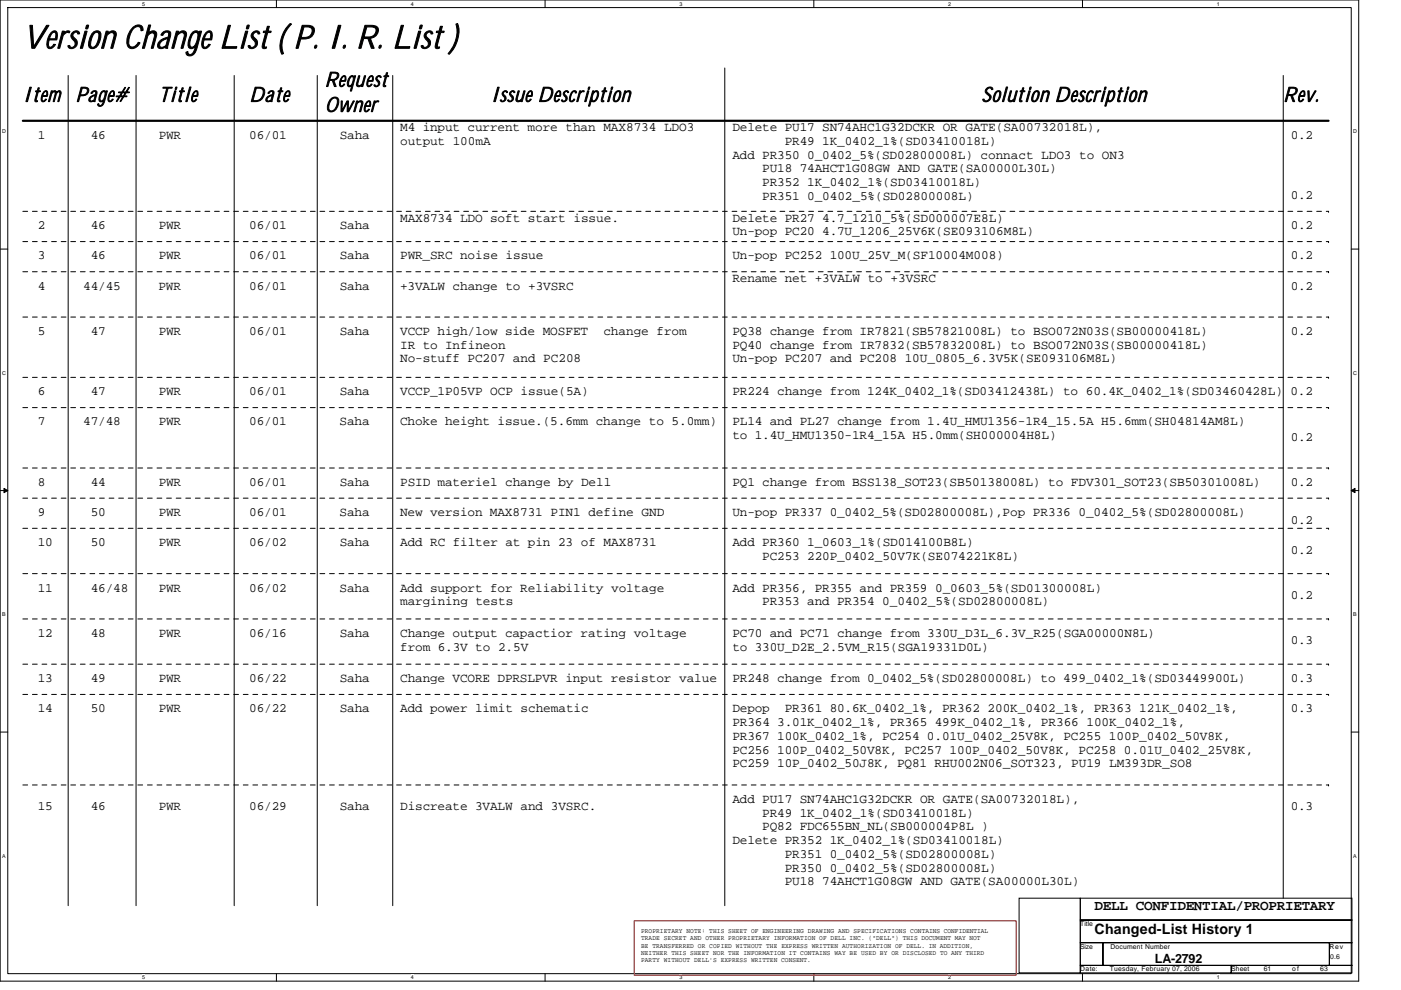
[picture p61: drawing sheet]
<svg xmlns="http://www.w3.org/2000/svg" width="297mm" height="210mm" viewBox="0 0 297 210" stroke-linecap="round" stroke-linejoin="round" font-family="sans-serif">
<defs><g id="words">
<text font-size="6.9" x="4.8" y="10.2">Version Change List ( P. I. R. List )</text>
<g font-size="4.3">
<text x="4.8" y="21.5">Item</text>
<text x="16" y="21.5">Page#</text>
<text x="33.7" y="21.5">Title</text>
<text x="52.8" y="21.5">Date</text>
<text x="68.9" y="18.4">Request</text>
<text x="68.9" y="23.7">Owner</text>
<text x="104" y="21.5">Issue Description</text>
<text x="208.1" y="21.5">Solution Description</text>
<text x="272.1" y="21.5">Rev.</text>
</g>
<g font-size="3">
<text x="232.1" y="193">DELL CONFIDENTIAL/PROPRIETARY</text>
<text x="232.1" y="198.1">Changed-List History 1</text>
</g>
<g font-size="2.7">
<text x="8" y="29.4">1</text>
<text x="19.2" y="29.4">46</text>
<text x="33.7" y="29.4">PWR</text>
<text x="52.8" y="29.4">06/01</text>
<text x="72" y="29.4">Saha</text>
<text x="84.9" y="27.8">M4 input current more than MAX8734 LDO3</text>
<text x="155.3" y="27.8">Delete PU17 SN74AHC1G32DCKR OR GATE(SA00732018L),</text>
<text x="273.7" y="29.4">0.2</text>
<text x="84.9" y="30.7">output 100mA</text>
<text x="155.3" y="33.6">Add PR350 0_0402_5%(SD02800008L) connact LDO3 to ON3</text>
<text x="166.4" y="30.7">PR49 1K_0402_1%(SD03410018L)</text>
<text x="161.6" y="39.5">PR352 1K_0402_1%(SD03410018L)</text>
<text x="161.6" y="36.6">PU18 74AHCT1G08GW AND GATE(SA00000L30L)</text>
<text x="84.9" y="47">MAX8734 LDO soft start issue.</text>
<text x="155.3" y="47">Delete PR27 4.7_1210_5%(SD000007E8L)</text>
<text x="161.6" y="42.4">PR351 0_0402_5%(SD02800008L)</text>
<text x="273.7" y="42.2">0.2</text>
<text x="8" y="48.6">2</text>
<text x="19.2" y="48.6">46</text>
<text x="33.7" y="48.6">PWR</text>
<text x="52.8" y="48.6">06/01</text>
<text x="72" y="48.6">Saha</text>
<text x="155.3" y="49.9">Un-pop PC20 4.7U_1206_25V6K(SE093106M8L)</text>
<text x="273.7" y="48.6">0.2</text>
<text x="8" y="55">3</text>
<text x="19.2" y="55">46</text>
<text x="33.7" y="55">PWR</text>
<text x="52.8" y="55">06/01</text>
<text x="72" y="55">Saha</text>
<text x="84.9" y="55">PWR_SRC noise issue</text>
<text x="155.3" y="59.8">Rename net +3VALW to +3VSRC</text>
<text x="155.3" y="55">Un-pop PC252 100U_25V_M(SF10004M008)</text>
<text x="273.7" y="55">0.2</text>
<text x="8" y="61.4">4</text>
<text x="17.6" y="61.4">44/45</text>
<text x="33.6" y="61.4">PWR</text>
<text x="52.8" y="61.4">06/01</text>
<text x="72" y="61.4">Saha</text>
<text x="84.8" y="61.4">+3VALW change to +3VSRC</text>
<text x="273.7" y="61.4">0.2</text>
<text x="8" y="71">5</text>
<text x="19.2" y="71">47</text>
<text x="33.7" y="71">PWR</text>
<text x="52.8" y="71">06/01</text>
<text x="72" y="71">Saha</text>
<text x="84.9" y="71">VCCP high/low side MOSFET</text>
<text x="127.9" y="71">change from</text>
<text x="155.3" y="71">PQ38 change from IR7821(SB57821008L) to BSO072N03S(SB00000418L)</text>
<text x="273.7" y="71">0.2</text>
<text x="84.9" y="73.9">IR to Infineon</text>
<text x="84.9" y="76.8">No-stuff PC207 and PC208</text>
<text x="155.3" y="73.9">PQ40 change from IR7832(SB57832008L) to BSO072N03S(SB00000418L)</text>
<text x="155.3" y="76.8">Un-pop PC207 and PC208 10U_0805_6.3V5K(SE093106M8L)</text>
<text x="8" y="83.8">6</text>
<text x="19.2" y="83.8">47</text>
<text x="33.7" y="83.8">PWR</text>
<text x="52.9" y="83.8">06/01</text>
<text x="72" y="83.8">Saha</text>
<text x="84.9" y="83.8">VCCP_1P05VP OCP issue(5A)</text>
<text x="155.3" y="83.8">PR224 change from 124K_0402_1%(SD03412438L) to 60.4K_0402_1%(SD03460428L) 0.2</text>
<text x="8" y="90.2">7</text>
<text x="17.6" y="90.2">47/48</text>
<text x="33.7" y="90.2">PWR</text>
<text x="52.8" y="90.2">06/01</text>
<text x="72" y="90.2">Saha</text>
<text x="84.8" y="90.2">Choke height issue.(5.6mm change to 5.0mm)</text>
<text x="155.3" y="93.1">to 1.4U_HMU1350-1R4_15A H5.0mm(SH000004H8L)</text>
<text x="155.3" y="90.2">PL14 and PL27 change from 1.4U_HMU1356-1R4_15.5A H5.6mm(SH04814AM8L)</text>
<text x="273.7" y="93.4">0.2</text>
<text x="8" y="103">8</text>
<text x="19.2" y="103">44</text>
<text x="33.7" y="103">PWR</text>
<text x="52.8" y="103">06/01</text>
<text x="72" y="103">Saha</text>
<text x="84.9" y="103">PSID materiel change by Dell</text>
<text x="155.3" y="103">PQ1 change from BSS138_SOT23(SB50138008L) to FDV301_SOT23(SB50301008L)</text>
<text x="273.7" y="103">0.2</text>
<text x="8" y="109.4">9</text>
<text x="19.2" y="109.4">50</text>
<text x="33.7" y="109.4">PWR</text>
<text x="52.8" y="109.4">06/01</text>
<text x="72" y="109.4">Saha</text>
<text x="84.8" y="109.4">New version MAX8731 PIN1 define GND</text>
<text x="155.3" y="109.4">Un-pop PR337 0_0402_5%(SD02800008L),Pop PR336 0_0402_5%(SD02800008L)</text>
<text x="273.7" y="111">0.2</text>
<text x="8" y="115.8">10</text>
<text x="19.2" y="115.8">50</text>
<text x="33.7" y="115.8">PWR</text>
<text x="52.8" y="115.8">06/02</text>
<text x="72" y="115.8">Saha</text>
<text x="84.9" y="115.8">Add RC filter at pin 23 of MAX8731</text>
<text x="155.3" y="115.8">Add PR360 1_0603_1%(SD014100B8L)</text>
<text x="161.6" y="118.7">PC253 220P_0402_50V7K(SE074221K8L)</text>
<text x="273.7" y="117.4">0.2</text>
<text x="8" y="125.4">11</text>
<text x="19.3" y="125.4">46/48</text>
<text x="33.7" y="125.4">PWR</text>
<text x="52.8" y="125.4">06/02</text>
<text x="72" y="125.4">Saha</text>
<text x="84.8" y="125.4">Add support for Reliability voltage</text>
<text x="155.3" y="125.4">Add PR356, PR355 and PR359 0_0603_5%(SD01300008L)</text>
<text x="84.9" y="128.3">margining tests</text>
<text x="161.6" y="128.3">PR353 and PR354</text>
<text x="187.1" y="128.3">0_0402_5%(SD02800008L)</text>
<text x="273.7" y="127">0.2</text>
<text x="8" y="135">12</text>
<text x="19.2" y="135">48</text>
<text x="33.7" y="135">PWR</text>
<text x="52.8" y="135">06/16</text>
<text x="72" y="135">Saha</text>
<text x="84.9" y="135">Change output capactior rating voltage</text>
<text x="84.9" y="137.9">from 6.3V to 2.5V</text>
<text x="155.3" y="135">PC70 and PC71 change from 330U_D3L_6.3V_R25(SGA00000N8L)</text>
<text x="155.3" y="137.9">to 330U_D2E_2.5VM_R15(SGA19331D0L)</text>
<text x="273.7" y="136.6">0.3</text>
<text x="8" y="144.6">13</text>
<text x="19.2" y="144.6">49</text>
<text x="33.7" y="144.6">PWR</text>
<text x="52.8" y="144.6">06/22</text>
<text x="72" y="144.6">Saha</text>
<text x="84.9" y="144.6">Change VCORE DPRSLPVR input resistor value</text>
<text x="155.3" y="144.6">PR248 change from 0_0402_5%(SD02800008L) to 499_0402_1%(SD03449900L)</text>
<text x="273.7" y="144.6">0.3</text>
<text x="8" y="151">14</text>
<text x="19.2" y="151">50</text>
<text x="33.7" y="151">PWR</text>
<text x="52.8" y="151">06/22</text>
<text x="72" y="151">Saha</text>
<text x="84.9" y="151">Add power limit schematic</text>
<text x="155.3" y="153.9">PR364 3.01K_0402_1%, PR365 499K_0402_1%, PR366 100K_0402_1%,</text>
<text x="155.3" y="151">Depop</text>
<text x="166.4" y="151">PR361 80.6K_0402_1%, PR362 200K_0402_1%, PR363 121K_0402_1%,</text>
<text x="273.7" y="151">0.3</text>
<text x="155.3" y="159.8">PC256 100P_0402_50V8K, PC257 100P_0402_50V8K, PC258 0.01U_0402_25V8K,</text>
<text x="155.3" y="156.8">PR367 100K_0402_1%, PC254 0.01U_0402_25V8K, PC255 100P_0402_50V8K,</text>
<text x="155.3" y="162.7">PC259 10P_0402_50J8K, PQ81 RHU002N06_SOT323, PU19 LM393DR_SO8</text>
<text x="8" y="171.8">15</text>
<text x="19.2" y="171.8">46</text>
<text x="33.7" y="171.8">PWR</text>
<text x="52.8" y="171.8">06/29</text>
<text x="72" y="171.8">Saha</text>
<text x="84.9" y="171.8">Discreate 3VALW and 3VSRC.</text>
<text x="155.3" y="170.2">Add PU17 SN74AHC1G32DCKR OR GATE(SA00732018L),</text>
<text x="161.6" y="173.1">PR49 1K_0402_1%(SD03410018L)</text>
<text x="273.7" y="171.8">0.3</text>
<text x="155.3" y="179">Delete PR352 1K_0402_1%(SD03410018L)</text>
<text x="161.6" y="176">PQ82 FDC655BN_NL(SB000004P8L )</text>
<text x="166.4" y="181.9">PR351 0_0402_5%(SD02800008L)</text>
<text x="166.4" y="184.8">PR350 0_0402_5%(SD02800008L)</text>
<text x="166.4" y="187.7">PU18 74AHCT1G08GW AND GATE(SA00000L30L)</text>
<text x="244.9" y="204.2">LA-2792</text>
</g>
<g font-size="1.4">
<text x="135.9" y="197.8">PROPRIETARY NOTE: THIS SHEET OF ENGINEERING DRAWING AND SPECIFICATIONS CONTAINS CONFIDENTIAL</text>
<text x="229" y="196.4">Title</text>
<text x="135.9" y="199.4">TRADE SECRET AND OTHER PROPRIETARY INFORMATION OF DELL INC. (&quot;DELL&quot;) THIS DOCUMENT MAY NOT</text>
<text x="135.9" y="200.9">BE TRANSFERRED OR COPIED WITHOUT THE EXPRESS WRITTEN AUTHORIZATION OF DELL. IN ADDITION,</text>
<text x="135.9" y="202.5">NEITHER THIS SHEET NOR THE INFORMATION IT CONTAINS WAY BE USED BY OR DISCLOSED TO ANY THIRD</text>
<text x="229" y="201.2">Size</text>
<text x="235.4" y="201.2">Document Number</text>
<text x="281.9" y="201.2">Rev</text>
<text x="282" y="203.2">0.6</text>
<text x="135.9" y="204">PARTY WITHOUT DELL'S EXPRESS WRITTEN CONSENT.</text>
<text x="229" y="206">Date:</text>
<text x="235.3" y="205.8">Tuesday, February 07, 2006</text>
<text x="261" y="206">Sheet</text>
<text x="267.9" y="205.8">61</text>
<text x="274" y="206">of</text>
<text x="279.9" y="205.8">63</text>
</g>
<g font-size="1.1">
<text x="30.1" y="1.2">5</text>
<text x="87.1" y="1.2">4</text>
<text x="144" y="1.2">3</text>
<text x="201" y="1.2">2</text>
<text x="258" y="1.2">1</text>
<text x=".4" y="28.2">D</text>
<text x="286.9" y="28.2">D</text>
<text x=".4" y="79.4">C</text>
<text x="286.9" y="79.4">C</text>
<text x=".4" y="130.6">B</text>
<text x="286.9" y="130.6">B</text>
<text x=".4" y="181.8">A</text>
<text x="286.9" y="181.8">A</text>
<text x="30.1" y="207.6">5</text>
<text x="87.1" y="207.6">4</text>
<text x="144" y="207.6">3</text>
<text x="201" y="207.6">2</text>
<text x="258" y="207.6">1</text>
</g>
</g></defs>
<path d="M0 0h288.1v208h-288.1zM1.6 1.6h284.9v204.8h-284.9z" fill="none" stroke="#000" stroke-width=".21"/>
<g fill="#fff">
<path d="M30.1 .2h.6v1.2h-.6z"/>
<path d="M30.1 206.6h.6v1.3h-.6z"/>
</g>
<path d="M58.6 0v1.6M58.6 206.4v1.6" fill="none" stroke="#000" stroke-width=".21"/>
<g fill="#fff">
<path d="M87.1 .2h.6v1.2h-.6z"/>
<path d="M87.1 206.6h.6v1.3h-.6z"/>
</g>
<path d="M115.6 0v1.6M115.6 206.4v1.6" fill="none" stroke="#000" stroke-width=".21"/>
<g fill="#fff">
<path d="M144 .2h.6v1.2h-.6z"/>
<path d="M144 206.6h.6v1.3h-.6z"/>
</g>
<path d="M172.5 0v1.6M172.5 206.4v1.6" fill="none" stroke="#000" stroke-width=".21"/>
<g fill="#fff">
<path d="M201 .2h.6v1.2h-.6z"/>
<path d="M201 206.6h.6v1.3h-.6z"/>
</g>
<path d="M229.5 0v1.6M229.5 206.4v1.6" fill="none" stroke="#000" stroke-width=".21"/>
<g fill="#fff">
<path d="M258 .2h.6v1.2h-.6z"/>
<path d="M258 206.6h.6v1.3h-.6z"/>
<path d="M.4 27.2h.8v1.3h-.8z"/>
<path d="M286.9 27.2h.8v1.3h-.8z"/>
<path d="M.4 78.4h.8v1.3h-.8z"/>
<path d="M286.9 78.4h.8v1.3h-.8z"/>
</g>
<path d="M0 52.8h1.6M286.5 52.8h1.6" fill="none" stroke="#000" stroke-width=".21"/>
<g fill="#fff">
<path d="M.4 129.6h.8v1.3h-.8z"/>
<path d="M286.9 129.6h.7v1.3h-.7z"/>
</g>
<path d="M0 104h1.6M286.5 104h1.6" fill="none" stroke="#000" stroke-width=".21"/>
<path d="M.8 103.5l.8 .5-.8 .5zM286.5 104l.8-.5v1z" fill="#000" stroke="#000" stroke-width=".21"/>
<g fill="#fff">
<path d="M.4 180.8h.8v1.3h-.8z"/>
<path d="M286.9 180.8h.7v1.3h-.7z"/>
</g>
<g fill="none" stroke="#000" stroke-width=".21">
<path d="M14.5 16v176M28.8 16v176M49.7 16v176M67.3 16v176M83.3 16v176M153.7 14.4v177.6M272.1 16v174.4M0 155.2h1.6M286.5 155.2h1.6M216.1 190.4h12.9v15.9h-12.9zM229 190.4h57.6v4.7h-57.6zM229 195.1h57.6v4.8h-57.6z"/>
<path d="M229 199.9h4.8v4.8h-4.8zM233.8 199.9h48.1v4.8h-48.1zM281.9 199.9h4.7v4.8h-4.7zM229 204.7h32v1.6h-32zM261 204.7h25.6v1.6h-25.6z"/>
</g>
<path d="M4.8 25.6h276.9" fill="none" stroke="#000" stroke-width=".47"/>
<path d="M134.5 195.2h80.9v11.6h-80.9z" fill="none" stroke="#f00" stroke-width=".21"/>
<g fill="none" stroke="#000" stroke-width=".21" stroke-dasharray="1 1 1 1 1 1 1 1">
<path d="M4.8 44.8h276.9M4.8 51.2h276.9M4.8 57.6h276.9M281.7 44.8h.1M281.7 51.2h.1M281.7 57.6h.1M4.8 67.2h276.9M281.7 67.2h.1M4.8 80h276.9M4.8 86.4h276.9M4.8 99.2h276.9M281.7 80h.1"/>
<path d="M281.7 86.4h.1M281.7 99.2h.1M4.8 105.6h276.9M4.8 112h276.9M281.7 105.6h.1M281.7 112h.1M4.8 121.6h276.9M4.8 131.2h276.9M281.7 121.6h.1M281.7 131.2h.1M4.8 140.8h276.9M4.8 147.2h276.9"/>
<path d="M281.7 140.8h.1M281.7 147.2h.1M4.8 166.4h276.9M281.7 166.4h.1"/>
</g>
<use href="#words"/>
</svg>
